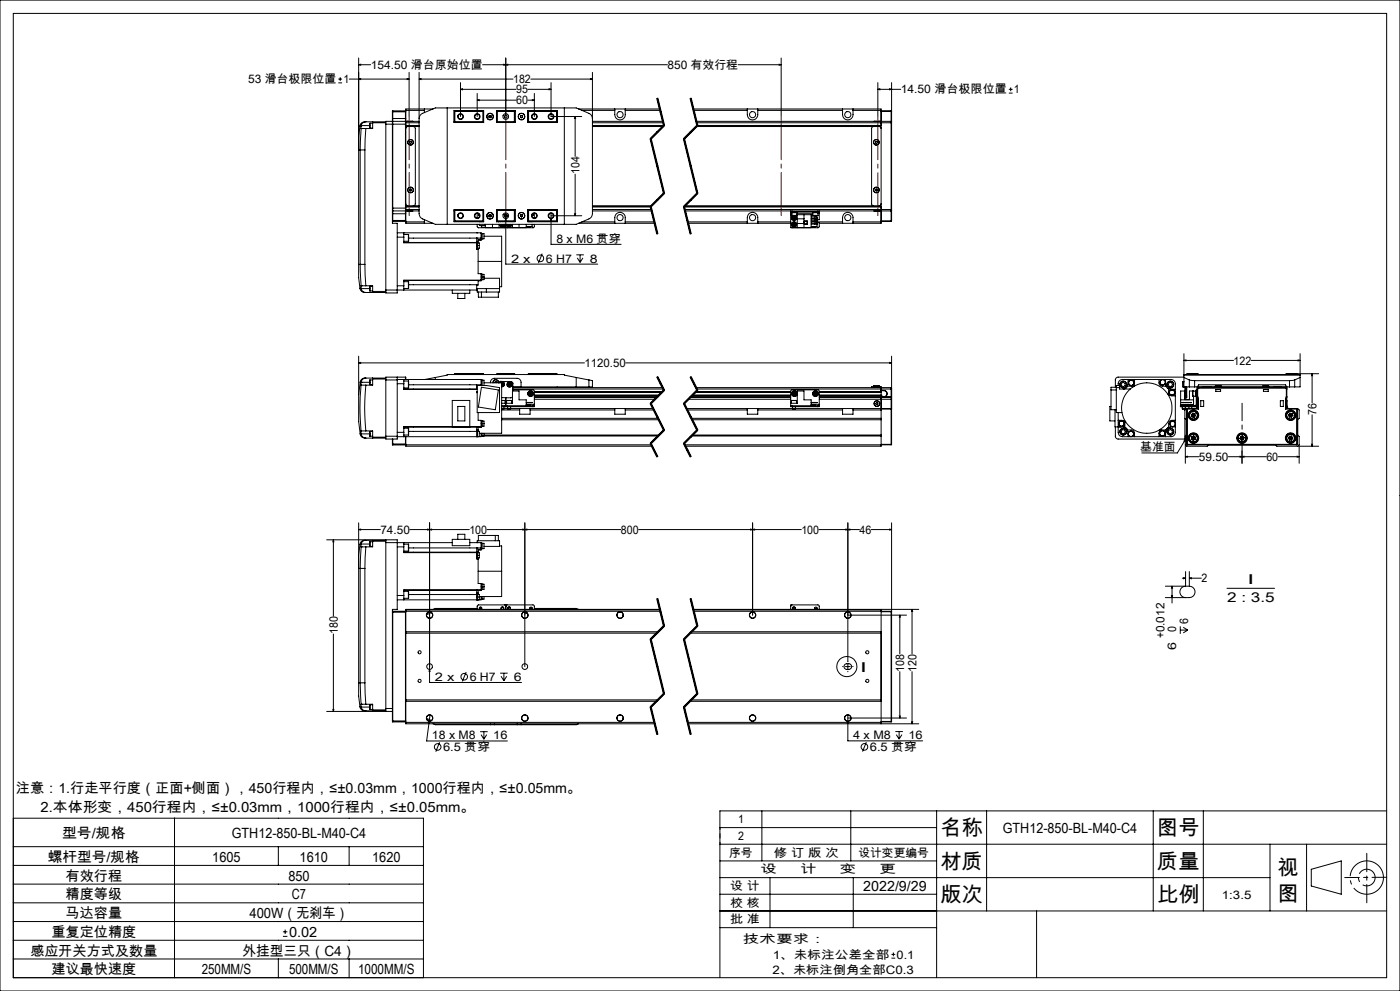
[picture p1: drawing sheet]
<svg xmlns="http://www.w3.org/2000/svg" width="420mm" height="297mm" viewBox="0 0 420 297" stroke-linecap="round" stroke-linejoin="round" font-family="sans-serif">
<defs><g id="words">
<g font-size="6.3">
<text x="282.1" y="250.3">名称</text>
<text x="347.1" y="250.3">图号</text>
<text x="282.1" y="260.3">材质</text>
<text x="347.1" y="260.3">质量</text>
<text x="383.3" y="262.1">视</text>
<text x="383.3" y="269.9">图</text>
<text x="282.1" y="270.3">版次</text>
<text x="347.1" y="270.3">比例</text>
</g>
<g font-size="4.2">
<text x="4.8" y="237.6">注意：1.行走平行度（正面+侧面），450行程内，≤±0.03mm，1000行程内，≤±0.05mm。</text>
<text x="12.2" y="243.3">2.本体形变，450行程内，≤±0.03mm，1000行程内，≤±0.05mm。</text>
<text x="18.6" y="251.3">型号/规格</text>
<text x="69.5" y="251.3">GTH12-850-BL-M40-C4</text>
<text x="300.8" y="249.5">GTH12-850-BL-M40-C4</text>
<text x="14.4" y="258.3">螺杆型号/规格</text>
<text x="19.7" y="263.9">有效行程</text>
<text x="63.7" y="258.3">1605</text>
<text x="86.5" y="263.9">850</text>
<text x="89.9" y="258.3">1610</text>
<text x="111.7" y="258.3">1620</text>
<text x="19.7" y="269.5">精度等级</text>
<text x="87.6" y="269.5">C7</text>
<text x="259" y="267">2022/9/29</text>
<text x="19.7" y="275.2">马达容量</text>
<text x="74.9" y="275.2">400W（无刹车）</text>
<text x="15.5" y="280.8">重复定位精度</text>
<text x="86.7" y="280.8">0.02</text>
<text x="9.1" y="286.4">感应开关方式及数量</text>
<text x="72.7" y="286.4">外挂型三只（C4）</text>
<text x="15.5" y="292">建议最快速度</text>
<text x="60.5" y="292">250MM/S</text>
<text x="86.7" y="292">500MM/S</text>
<text x="107.4" y="292">1000MM/S</text>
</g>
<g font-size="4.1">
<text x="374.2" y="175.1">I</text>
<text x="368.1" y="180.4">2 : 3.5</text>
<text x="258.1" y="201.3">I</text>
</g>
<g font-size="3.5">
<text x="111.2" y="20.6">154.50 滑台原始位置</text>
<text x="200.2" y="20.6">850 有效行程</text>
<text x="74.4" y="24.9">53 滑台极限位置 1</text>
<text x="153.9" y="24.9">182</text>
<text x="154.8" y="28">95</text>
<text x="270.2" y="28">14.50 滑台极限位置 1</text>
<text x="154.8" y="31.3">60</text>
<text x="173.8" y="52.2" transform="rotate(-90 173.8 52.2)">104</text>
<text x="166.9" y="72.7">8 x M6 贯穿</text>
<text x="153.3" y="78.7">2 x</text>
<text x="163.8" y="78.7">6 H7</text>
<text x="177" y="78.7">8</text>
<text x="175.4" y="110">1120.50</text>
<text x="370.1" y="109.3">122</text>
<text x="394.9" y="124.3" transform="rotate(-90 394.9 124.3)">76</text>
<text x="342.1" y="135.2">基准面</text>
<text x="359.7" y="138.1">59.50</text>
<text x="379.9" y="138.1">60</text>
<text x="114.1" y="160">74.50</text>
<text x="140.8" y="160">100</text>
<text x="186.3" y="160">800</text>
<text x="240.4" y="160">100</text>
<text x="257.9" y="160">46</text>
<text x="360.4" y="174.5">2</text>
<text x="101.3" y="190" transform="rotate(-90 101.3 190)">180</text>
<text x="349.4" y="191.3" transform="rotate(-90 349.4 191.3)">+0.012</text>
<text x="352.9" y="189.5" transform="rotate(-90 352.9 189.5)">0</text>
<text x="356.4" y="187.1" transform="rotate(-90 356.4 187.1)">6</text>
<text x="352.9" y="194.8" transform="rotate(-90 352.9 194.8)">6</text>
<text x="271.2" y="201.3" transform="rotate(-90 271.2 201.3)">108</text>
<text x="274.9" y="201.3" transform="rotate(-90 274.9 201.3)">120</text>
<text x="130.5" y="204.1">2 x</text>
<text x="140.9" y="204.1">6 H7</text>
<text x="154.1" y="204.1">6</text>
<text x="129.6" y="221.6">18 x M8</text>
<text x="148" y="221.6">16</text>
<text x="255.9" y="221.6">4 x M8</text>
<text x="272.6" y="221.6">16</text>
<text x="132.9" y="225.1">6.5 贯穿</text>
<text x="261" y="225.1">6.5 贯穿</text>
<text x="221.4" y="246.8">1</text>
<text x="221.4" y="251.8">2</text>
<text x="218.8" y="256.8">序号</text>
<text x="232.2" y="256.8">修 订 版 次</text>
<text x="257.5" y="256.8">设计变更编号</text>
<text x="228.2" y="261.8">设</text>
<text x="240.1" y="261.8">计</text>
<text x="252" y="261.8">变</text>
<text x="263.9" y="261.8">更</text>
<text x="219.1" y="266.7">设 计</text>
<text x="366.6" y="269.3">1:3.5</text>
<text x="219.1" y="271.7">校 核</text>
<text x="219.1" y="276.7">批 准</text>
<text x="222.9" y="282.7">技术要求：</text>
<text x="231.8" y="287.3">1、未标注公差全部 0.1</text>
<text x="231.7" y="291.8">2、未标注倒角全部C0.3</text>
</g>
</g></defs>
<g fill="none" stroke="#000" stroke-width=".3">
<path d="M0 0h420v297h-420zM4 4h412v289h-412zM107.6 19.4l.6-.1v.2zM107.6 19.4h3.6M107.6 17.4v61.8M144.8 19.4h55.4M151.1 19.3l.6 .1-.6 .1zM151.7 17.4v17.5M151.7 19.4l.6-.1v.2zM221.4 19.4h13M233.8 19.3l.6 .1-.6 .1zM234.4 17.4v17.5"/>
<path d="M101.5 24.8h1.1M101.5 23.7h1.1M102.1 23.1v1.2M104.8 23.7h17.9M107.6 23.7l.6-.1v.2zM108 37.7l-.4 3.2v4h.5M108 37.7l.3 .1M108.3 37.8v.7M108.3 38.5l-.2 6.4M108.3 38.5h.1M108.3 38.5h1.4M108.3 37.6h2.6"/>
<path d="M108.3 37.6v.2M109.7 36.5h-.3a1.43 1.43 0 0 0-1.4 1.2M109.7 38.5l-.2 6.4M109.7 36.5a1.42 1.42 0 0 0-1.4 1.1M109.7 36.5h6M111 36.9v1.5M111 36.9h.8M111 38.4h.8M111.8 36.5v.3M111.8 36.8v1.7h-2.1M111.8 36.8h3.9M115.7 37.2v49.7"/>
<path d="M115.7 37.2h6M117.7 36.4h-2v.8M117.7 36.4v30.5h1.5v20.9h-3.5v-.9M117.7 35.5v.9M117.7 35.5h4M117.7 33.5h4M117.8 36.4v26.8M117.8 33.2v3.2M117.8 33.2l-.1 2.3M117.8 36.4h3.8M117.8 33.2h3.8M117.8 36.4h-.1"/>
<path d="M121.6 36.4v26.8M121.6 33.2v3.2M121.6 36.4h.1M121.6 33.2l.1 .1M121.7 36.4h.1M121.7 36.4v.8M121.7 37.2v25.2M121.7 36.4h4M121.7 37.6h4M121.7 33.1h5.6M121.7 36.8h4M122.1 23.6l.6 .1-.6 .1z"/>
<path d="M122.2 36.4h1.7M122.7 21.7v13.2M124 37.9l.4 .2 .2 .4v22.6l-.2 .4-.4 .2M125.7 23.7l.6-.1v.2zM125.7 21.7v42.3l.3 1 .5 .4 4.1 1.8h42.3l4.3-2 .5-1.2v-42.3M125.7 23.7h28.2M125.7 37.9h-3.4l-.4 .2-.2 .4M125.7 35.6l.3-1 .5-.5 4.1-1.8h42.3l4.1 1.8 .4 .5 .3 1M127.3 32.7v1.1M129.9 32.7h-8.2v3.7M134.2 32.3v34.9M136.2 36.4h.1"/>
<path d="M136.2 33.1h8.9v3.6h-8.9zM136.3 33.2v3.5M136.3 33.2h8.8M136.3 33.2l.2 .2M136.5 33.4h8.4M136.5 36.5h8.4M136.5 33.4v3.1M136.5 36.5l-.2 .2h8.8M138.1 26.8l.6-.2v.3zM138.1 26.8h16.7M138.1 24.8v10.1M143.2 30l.6-.1v.3z"/>
<path d="M143.2 28v6.9M143.2 30h11.6M144.9 33.4l.1-.2v3.5l-.1-.2M144.9 33.4v3.1M146.7 35.1l.3 .2M146.7 34.8v.3M147 34.6l.3 .2M147 34.6l-.3 .2M147.3 35.1l-.3 .2M147.3 34.8v.3M148.9 33.1l.1 .1M148.9 33.2h5.6"/>
<path d="M148.9 33.1h5.6v3.6h-5.6zM148.9 36.7h5.6M149 33.2v3.5l.2-.2M149 33.2l.2 .2M149.2 33.4h5.1M149.2 36.5h5.1M149.2 33.4v3.1M154.3 33.4l.1-.2v3.5l-.1-.2M154.3 33.4v3.1M156.2 35.1l.3 .2M156.2 34.8v.3M156.5 34.6l.2 .2"/>
<path d="M156.5 34.6l-.3 .2M156.7 34.8v.3M156.7 35.1l-.2 .2M158.4 26.8h6.9M158.4 30h1.9M158.4 33.2h8.7M158.4 33.1h8.9v3.6h-8.9zM158.6 33.4l-.2-.2v3.5l.2-.2M158.6 33.4h8.4M158.6 36.5h8.4M158.6 33.4v3.1M159 33.1v.1"/>
<path d="M159.2 23.7h18.5M159.7 29.9l.6 .1-.6 .2zM160.3 28v6.9M164.7 26.6l.6 .2-.6 .1zM165.3 24.8v10.1h9.2M167 33.4v3.1M167 36.5l.1 .2h-8.7M167.1 33.2v3.5M167.1 36.4h.2M167.1 33.2l-.1 .2M169.3 32.3v34.9M172.5 34.9l.2 .6h-.3z"/>
<path d="M172.5 34.9v12M173.6 32.7h24.3M174.6 33.1h9.8M177.1 23.6l.6 .1-.6 .1zM177.7 37.9h21.2M177.7 36.4h21.2M177.7 37.6h21.5M177.7 36.8h21.3M184.4 32.7a3.2 3.2 0 0 0 .5 2.8 1.58 1.58 0 0 0 1.7 .3 1.58 1.58 0 0 0 1-1.4v-1.7M187.6 33.1h10.4M197 29.5l2 8.2M197.2 29.5l2 8.1"/>
<path d="M197.4 29.4l2 8.2M199.1 37.5l-4 4M199.2 37.6l-4 4 4 16.3-4 4M199.3 37.7l-4 4M207 29.5l2 8.2M207.2 29.5l2 8.1M207.4 29.4l2 8.2M208 32.7h56.3v34.2h-18.5M208.1 33.1h16.1M208.9 37.9h54.9l.4 .2 .1 .4M208.9 36.4h58.4M209 36.8h58.3"/>
<path d="M209.1 37.5l-4 4M209.2 37.6h55.1M209.2 37.6l-4 4 4 16.3-4 4M209.3 37.7l-4 4M224.2 32.7a3.2 3.2 0 0 0 .4 2.8 1.58 1.58 0 0 0 1.8 .3 1.58 1.58 0 0 0 .9-1.4v-1.7M227.3 33.1h25.5M252.8 32.7a3.2 3.2 0 0 0 .4 2.8 1.58 1.58 0 0 0 1.7 .3 1.58 1.58 0 0 0 1-1.4v-1.7M255.9 33.1h8.4M262 37.9l-.5 .5v22.8l.5 .5M262.2 36.4h1.7M263.3 26.8l.6-.2v.3zM263.3 26.8h6.9"/>
<path d="M263.3 24.8v10.1M264.3 33.2h3M264.3 33.4h3M266.9 26.6l.6 .2-.6 .1zM267.3 36.8h.2M267.3 36.4v.4M267.3 36.4l.2 .1M267.3 33.2v.2M267.3 33.4v3M267.3 36.8v26M267.5 24.8v11.7M267.5 36.5v.3"/>
<path d="M267.5 36.8v26M302.6 27.9h1.2M302.6 26.8h1.2M303.2 26.2v1.1M108.1 44.9h1.4M108.1 44.9v34.3M109.5 44.9v34.3M122.8 56.8l.3-.2 .3 .1 .1 .3-.3 .3-.3-.2zM123 42.4h.3l.2 .3-.2 .2h-.3l-.2-.3zM172.5 52.2v12.5M195 41.7l4 16.3M195.4 41.6l4 16.3"/>
<path d="M199.1 57.8l-4 4M199.3 58.1l-4 4M205 41.7l4 16.3M205.4 41.6l4 16.3M209.1 57.8l-4 4M209.3 58.1l-4 4M262.6 56.8l.3-.2 .3 .1v.3l-.2 .3-.4-.2zM262.8 42.3l.3 .1 .1 .3-.2 .3-.3-.1zM107.6 79.2v4l.4 3.2M107.6 79.2h.5M108.1 79.2h1.4M108.1 79.2l.2 6.5"/>
<path d="M109.5 79.2l.2 6.5M117.7 62.4h4M117.7 63.1l.1 .1M117.7 64.1h4M117.7 66h4M117.7 66.3l.1 .1M117.8 63.2v3.2M117.8 63.2h3.8M117.8 66.4h3.8M119.2 69.8h25.1v1.6M119.2 71.1h1.9M121.1 71.1v1.7h22.1v1.6"/>
<path d="M121.1 69.8v1.3M121.1 72.3h1.4M121.1 70.3h1.4M121.1 72.7h21.9M121.6 63.2v3.2M121.7 61.1l.2 .4 .4 .2h3.4M121.7 63.1v.1M121.7 62.4v.7M121.7 63.2v3.7h8.2M121.7 63.2h4M121.7 61.9h4M121.7 66.5h5.6"/>
<path d="M121.7 62.8h4M121.7 63.1l-.1 .1M121.7 66.3l-.1 .1M122.2 63.2h.1M122.2 63.2h1.6M122.5 70.3v2M122.6 71.4h21.7M123.8 63.2h.1M127.3 65.8v1.1M136.2 63.2h.1M136.2 62.9h8.9v3.6h-8.9zM136.3 62.9v3.5"/>
<path d="M136.3 66.4h8.8M136.5 66.2h8.4M136.5 63.1v3.1M136.5 63.1h8.4M136.5 66.2l-.2 .2M143 72.7v.9M143 73.6v1.1h.4M143 71.4h.1M143 71.4v1.3M143 69.8h.1M143 73.6h.8M143 72.6h.4"/>
<path d="M143.2 67.2v.7l.2 .4h16.7l.2-.4v-.7M143.2 63.9v1.5M143.2 72.8h.6v.8M143.4 74.4v.3M143.4 72.6v.2M143.4 74.7v7.3h.9v2M143.4 78.3h7.1M143.5 64.6h.1M143.5 64.6h.4zM143.5 64v.6M143.8 73.6v.8h-.8M143.8 67.2v.2"/>
<path d="M143.8 67.2v.4h1.8M143.8 64.7v.2M143.8 66.4v.1M143.8 64.7h.1M144 67.6h.4M144.3 71.4v.4M144.3 71.8h-.9v.8M144.3 70h.3v1.6h-.3M144.3 71.8v.2h-.9M144.5 70v1.6M144.5 67.6v.5h1.1M144.5 66.4h.1"/>
<path d="M144.6 70h.6v1.6h-.6M144.9 63.1l.1-.2v3.5l-.1-.2M144.9 63.1v3.1M145.1 62.9h-8.8l.2 .2M145.2 70.8h5.3v7.5M145.6 67.2v1M146.7 64.8l.3 .2M146.7 64.5v.3M147 64.3l.3 .2M147 64.3l-.3 .2M147.3 64.8l-.3 .2M147.3 64.5v.3"/>
<path d="M147.7 67.2v1M148.9 62.9h5.6v3.6h-5.6zM148.9 66.4h5.6M148.9 62.9h5.6M149 66.4l-.1 .1M149.2 63.1l-.2-.2v3.5M149.2 66.2h5.1M149.2 63.1v3.1M149.2 63.1h5.1M149.2 66.2l-.2 .2M149.5 66.4v.1M149.6 66.4v.1"/>
<path d="M149.7 67.2v1M149.8 67.5h.1M149.8 67.2v.3M149.9 67.5h1.4M150.2 66.4v.1M150.4 67.5l.2 .2M150.5 78.3v7.6h-.6M150.6 67.5v.2M150.9 67.5l.1 .1M151 67.6l-.4 .1M151.1 67.5l-.1 .1M151.3 64.6h.1"/>
<path d="M151.3 67.5h.1M151.3 64.8l.1 .1M151.4 64.6h-.1M151.4 64.4v.2M151.4 67.2v.3M151.4 64.3h.6M151.5 68.2l-.2 .1M151.5 67.2a.78 .78 0 0 1-.6 .8 .78 .78 0 0 1-.9-.5M151.7 65.5l.2 .6h-.3zM151.7 63.8v15.4h27.6M151.9 68.2l.3 .1M152 67.2a.76 .76 0 0 0 .6 .8 .76 .76 0 0 0 .9-.5 .76 .76 0 0 1-.9 .5 .76 .76 0 0 1-.6-.8z"/>
<path d="M152.1 64.6h.1M152.1 67.5h.1M152.1 67.5h1.5M152.1 64.4v.2M152.1 67.2v.3M152.2 64.8l-.2 .1M152.4 67.5h.1M152.4 67.5l.4 .2M152.8 67.5v.2M153 67.5l-.2 .2M153.3 66.4v.1M153.6 67.5h.1"/>
<path d="M153.6 67.2v.3M153.7 67.2v1M153.9 66.4v.1M154.3 63.1l.1-.2v3.5l-.1-.2M154.3 63.1v3.1M155.7 67.2v1M156.2 64.8l.3 .2M156.2 64.5v.3M156.5 64.3l.2 .2M156.5 64.3l-.3 .2M156.7 64.5v.3M156.7 64.8l-.2 .2"/>
<path d="M157.9 67.2v1M158.4 62.9h8.9v3.6l-8.9-.1zM158.4 66.4h8.7M158.4 62.9h8.7l-.1 .2M158.6 63.1l-.2-.2v3.5l.2-.2M158.6 66.2h8.4M158.6 63.1v3.1M158.6 63.1h8.4M159 66.4h.1M159 67.9v.2h-1.1M159.6 64.6h.3zM159.6 66.4v.1"/>
<path d="M159.6 67.2v.7h-1.7M159.7 67.2l-.1 .2M159.9 64v.6M160.3 63.9v1.5M162.7 76l-1.2 2.8M165.3 65.5l.2 .6h-.3zM165.3 63.8v9.4h21M165.3 64.7h9.2M167 63.1v3.1M167 66.2l.1 .2M167.1 62.9v3.5M167.1 63.2h.2"/>
<path d="M172.4 64.1h.3l-.2 .6zM172.9 76.4h2.3M173.2 77.3l.8 1.3M173.6 66.9h22.8M174 76.4v2.2M174.6 66.5h9.8M174.9 77.3l-.9 1.3M177.7 61.7h17.8M177.7 63.2h17.8M177.7 61.9h17.5M177.7 62.8h17.7M184.4 66.9a3.2 3.2 0 0 1 .5-2.8 1.58 1.58 0 0 1 1.7-.3 1.58 1.58 0 0 1 1 1.4v1.7"/>
<path d="M187.6 66.5h8.7M195 62l2 8.1M195.2 61.9l2 8.2M195.4 61.9l2 8.1M205 62l2 8.1M205.2 62h59.1M205.2 61.9l2 8.2M205.4 61.9l2 8.1M205.4 62.8h61.9M205.5 63.2h61.8M206.3 66.5h17.9M206.4 66.9h30.8"/>
<path d="M224.2 66.9a3.2 3.2 0 0 1 .4-2.8 1.58 1.58 0 0 1 1.8-.3 1.58 1.58 0 0 1 .9 1.4v1.7M227.3 66.5h9.9M237.2 63.5h.4M237.2 63.5v.4M237.2 63.9v4.3l8.3 .1 .3-.5v-1.1h-.7M237.2 63.2v.3M237.2 64.3h.4M237.2 63.9h.4M237.4 68.2l.2 .1M237.5 63.5l.1 1.1M237.6 64.6h.9M237.6 63.2v.3"/>
<path d="M237.6 63.5h7.8M237.8 65.4l.4 .3M237.8 67.1l.1 .5M237.8 67.1l.8 .3M237.8 64.6a.76 .76 0 0 0-.3 1 .76 .76 0 0 0 1 .4 .76 .76 0 0 0 .4-1M237.8 65v.4M237.8 65l.4 .3M237.9 67.6l.4 .1M237.9 64.6a.74 .74 0 0 0-.4 1 .74 .74 0 0 0 1 .4 .74 .74 0 0 0 .4-1M238.1 66.8l.4 .2M238.1 66.8l-.3 .3M238.1 66.8l.2 .9"/>
<path d="M238.2 65.3l.3 .2M238.2 65.3v.4M238.2 65.3l-.4 .1M238.2 64.8l.4 .3M238.2 64.8l-.4 .2M238.2 64.8v.5M238.5 64.6l.4 .4M238.5 64.6h.6M238.5 67l.1 .4M238.5 67l-.6 .6M238.5 65.5l-.3 .2M238.6 65.1l-.1 .4"/>
<path d="M238.6 65.1l-.4 .2M238.6 67.4l-.3 .3M239.1 64.6h.1M239.1 64.3h4.2v3.9M239.1 63.7v.9M239.1 63.9h4.7M239.2 63.5v.2h-1.7M239.2 64.3v3.9M239.2 65.6h2M239.2 67h2M241.2 64.3v3.9M241.3 66.2h.9v1h-.9z"/>
<path d="M241.3 67.1h.8M241.3 66.3h.8M243.3 65h1.8v.4M243.3 65.7h1.8v.4h-1.8M243.3 66.4h1.8v.4h-1.8M243.3 67.2h1.8M243.3 65.4h1.8M243.3 64.4h.5M243.8 63.5v.2h1.6M243.8 64.6h.8M243.8 63.7v.9M244.4 66.8v.4a.35 .35 0 0 1 .4-.3 .35 .35 0 0 1 .3 .3"/>
<path d="M244.4 64.6v.4M244.4 66.1v.3M244.4 67.9v.2h-1.1M244.6 65h.4M244.6 64.6h.8M244.7 66.9h.2M245.1 65.4l-.3 .2-.4-.2v.3M245.1 65.2v.2M245.1 67.2v.2M245.1 67.2v.7h-1.8M245.1 66.5h7.7M245.4 63.5h.4"/>
<path d="M245.4 63.2v.3M245.4 64.6h-.8M245.4 63.7v.9M245.4 63.9h.4M245.5 63.5l-.1 .2M245.8 63.5v.4M245.8 63.2v.3M245.8 63.9v2h-.7M252.8 66.9a3.2 3.2 0 0 1 .4-2.8 1.58 1.58 0 0 1 1.7-.3 1.58 1.58 0 0 1 1 1.4v1.7M255.9 66.5h8.4M262.2 63.2h1.7M264.3 61.1l-.1 .4-.4 .2h-58.3"/>
<path d="M264.3 66.2h3M264.3 66.4h3M267.3 62.8h.2M267.3 62.8v.4M267.3 66.2h.2M267.3 66.2v.2M267.3 63.2v3M267.5 62.8v.3M267.5 63.1l-.2 .1M267.5 66.2l-.2 .2M267.5 63.1v3.1M108 86.4a1.55 1.55 0 0 0 1.7 1.3"/>
<path d="M108.3 86.4h-.3M108.3 86.4v.1M108.3 85.7h1.4M108.3 85.7h.1M108.3 85.7v.7M108.3 86.5a1.41 1.41 0 0 0 1.4 1.2M108.3 86.5h2.6M109.7 85.7h2.1v1.6M109.7 87.7h6M111 85.8v1.4M111 85.8h.8M111 87.2h.8"/>
<path d="M111.8 87.3v.4M111.8 87.3h3.9M119.2 85.7h1.9M121.1 85.7v1.2M121.1 86.5h1.4M121.1 84.4h1.4M121.1 84.1h23.2M122.5 84.4v2.1M122.6 85.3l20.4 .1M135.7 86.9v1h5.2v-1M137.3 87.9v1.6h2.2v-1.6M143 86.9v.1"/>
<path d="M143 85.4v1.5M143 86.5h6.9M143.5 87.5v1.6h6v-1.6M144.3 84v.1M144.3 82.2h.3v1.7M144.3 84.1l-.9 .1v1.2h-.4M144.3 84h-23.2v1.7M144.3 83h.9M144.4 87.5v1.6M144.5 82.2v1.7M144.6 82.2h.6v.8M145.2 83v.8l-.9 .1"/>
<path d="M145.2 83.4h4.7v4.1h-6.7v-.6h-27.5M145.9 86.5v1M107.6 108.8l.6-.2v.3zM107.6 106.7v11.6M107.6 108.8h67.7M107.6 118.3v8l.5 3.7M108.1 114.5h.1M108.1 114.5l.2 .1M108.1 114.5l-.5 3.8M108.3 115.4a74.7 74.7 0 0 0 0 13.8M108.3 115.4h1.4M108.3 114.6v.8"/>
<path d="M108.3 114.6h.1M108.3 114.6h2.6M109.7 113.3h-.2a1.35 1.35 0 0 0-1.4 1.2M109.7 115.4a66.9 66.9 0 0 0 0 13.7M109.7 113.3h-.1a1.41 1.41 0 0 0-1.3 1.3M109.7 113.3h6M110.9 114.6l.1 .7M111 113.9l-.1 .7M111 113.9v1.4M111 113.9h.8M111 115.3h.8M111.8 113.3v.3"/>
<path d="M111.8 113.6v1.8h-2.1M111.8 113.6h3.9M115.7 113.9h3.5M115.7 113.9v16.8M119.2 113v.9M119.2 113.7h25.1v1.6M119.2 113.9v16.8M119.2 115h1.9M121.1 113.7v1.3M121.1 115v1.7h21.9v-1.2h2.9l4 .7v7.4h-6.7v-8.1M121.1 116.6h21.9M121.1 116.3h1.4"/>
<path d="M121.1 114.2h1.4M121.6 113h-5.9v.9M121.6 113v.7M121.6 113l.1 .7M122.5 114.2v2.1M122.6 115.3h21.7M130.6 113.1v.6M130.6 113.1l3.6-.7v-.1h35.1v.1l3.6 .7M130.6 113.1l-3.1 .6M136.3 112.1h8.7M136.3 112.1v.2M143 113.7h.1"/>
<path d="M143.2 117.4v.3M143.2 113.7h.1M144.3 115.3v.2M144.3 113.9h.3v1.6M144.4 116.1l5.1 .8-.9 5.9-5.1-.8zM144.5 113.9v1.6M144.6 113.9h.6v1.6M145 112.1v.2M145.2 114.7h5.3M147.1 114.7a1.23 1.23 0 0 1 1.2-1.3h6.9a1.21 1.21 0 0 1 1.1 1.1v1.5h20.4M147.9 114.7a.85 .85 0 0 1 .8-.9 .85 .85 0 0 1 .9 .9M148 114.7a.78 .78 0 0 1 .7-.9 .78 .78 0 0 1 .8 .9"/>
<path d="M148.5 114.7a.28 .28 0 0 1 .2-.4 .28 .28 0 0 1 .3 .4M149 112.1h5.4M149 112.1v.2M149.6 114.7l.5-.4 3.5 .1 .3 .5-.1 2.3M149.9 114.7a.78 .78 0 0 1 1.4 .1 .78 .78 0 0 1-.8 1.1M150 114.7a.74 .74 0 0 1 1.2 .1 .74 .74 0 0 1-.7 1.1M150.5 114.7v15.2h-6.7M150.5 115.5l.2 .1M150.5 114.8l.4 .1M150.5 115.1h.1M150.5 114.8l.1 .3M150.6 115.1l.1 .5"/>
<path d="M150.6 115.1l.4 .2M150.9 114.9l.1 .4M150.9 114.9l-.4 .3M151 115.3l-.3 .3M151.7 119.2v2.7M152.5 115.1l.1 .4M152.5 115.1l.4 .1M152.6 115.5l.4 .1M152.8 114.8l-.3 .3M152.8 114.8l.4 .1M152.8 114.8l.1 .4M152.9 115.2l.1 .4"/>
<path d="M152.9 115.2l.4 .1M152.9 115.2l-.3 .3M153.2 114.9l.1 .4M153.2 114.9l-.3 .3M153.3 115.3l-.3 .3M153.7 118.8l-.4 .4h-2.8M153.8 116.8l6.3 .1 .2 .3v4M153.8 116.2h45M153.8 115.9h2.5M153.8 116.6h45.2M154.4 112.1v.2M158.4 112.1h8.7"/>
<path d="M158.4 112.1v.2M158.8 117.8v.4M158.8 117.8l.4 .2M158.8 118.2l.4 .2M159.1 117.5l.4 .3M159.1 117.5l-.3 .3M159.1 117.5l.1 .5M159.2 118l-.4 .2M159.2 118l.4 .2M159.2 118v.4M159.5 117.8l.1 .4M159.5 117.8l-.3 .2"/>
<path d="M159.6 118.2l-.4 .2M160.3 118.4h37.4M160.3 117.5h38.3M160.3 118.9h36.9M160.3 119.1h36.8M160.3 119.7h36.2M167.1 112.1v.2M167.1 116v.2M172.9 113.1v2.9M172.9 113.1l3.8 .8M176.7 113.9l1 .2v1.9h-1M176.7 113.9v2.1"/>
<path d="M187.7 108.8h79.8M197 113l2 4M197.2 113l2 3.9-4 4 4 8-4 4 2 4M197.4 112.9l1 2M197.7 118.5h-37.4M198.4 114.9l1 2zM198.7 117.4l-38.4 .1M199.1 116.8l-4 4M199.3 117.1l-4 4M206.5 119.7h30.7M207 113l2 4M207.1 119.1h30.1"/>
<path d="M207.2 113l2 3.9-4 4 4 8-4 4 2 4M207.2 118.9h30M207.4 112.9l2 4M207.6 118.5h29.6M207.7 118.4h29.5M208.6 117.5h28.6M208.7 117.5h28.5M208.8 116.2h58.5M209 116.6h58.3M209.1 116.8l-4 4M209.3 117.1l-4 4M237.9 118.1l.3 .3"/>
<path d="M238 117.7l-.1 .4M238 117.7l.3 .3M238.3 118l-.4 .1M238.3 118l-.1 .4M238.3 118l.4 .3M238.4 117.6l.4 .3M238.4 117.6l-.4 .1M238.4 117.6l-.1 .4M238.7 118.3l-.5 .1M238.8 117.9l-.1 .4M238.8 117.9l-.5 .1M244.2 117.8l.1 .4"/>
<path d="M244.2 117.8l.4 .2M244.3 118.2l.4 .2M244.6 117.5l.4 .3M244.6 117.5l-.4 .3M244.6 117.5v.5M244.6 118l-.3 .2M244.6 118l.1 .4M244.6 118l.4 .2M245 117.8v.4M245 117.8l-.4 .2M245 118.2l-.3 .2M245.8 118.5h18.5"/>
<path d="M245.8 117.4h18.5M245.8 118.4h18.5M245.8 117.5h18.5M245.8 118.9l19.4 .1M245.8 119.1h21.5M245.8 119.7h21.5M262 115.7h1.8M262 115.8l.1 .1M262 115.9h-.5v.3M262 115.8h1.8M262 115.7v.5M262 115.9h1.8"/>
<path d="M263.8 115.8l-.1 .1M263.8 115.9h.5v3M263.8 115.7v.5M264.3 118.5h.1M264.3 118.9v.1M264.3 117.4v.1M264.3 119v14.7h-58.7M264.3 119h.1M264.3 117h.9M264.3 117.1h.9M264.3 118.9h.9M265.2 117a.97 .97 0 0 1 1 .9 .97 .97 0 0 1-.8 1"/>
<path d="M265.2 117.1a.9 .9 0 0 1 .9 .9 .9 .9 0 0 1-.9 .9M265.2 117v.1M265.2 118.9v.1M265.4 118.9h1.9M265.4 118.9l-.2 .1M266.9 108.6l.6 .2-.6 .1zM267.3 116.2v.4M267.3 118.9l.2 .1M267.3 118.9v.2M267.3 119.1v.6M267.3 116.6v2.3M267.3 119.7v2.7"/>
<path d="M267.5 119l-.2 .1M267.5 119l-.2 .7M267.5 106.7v26.5M333.3 116.9h1.6M334.9 116.2h1M334.9 116.1h-1.6v6.7h1.6M336.4 114.9l.6-.3 .5 .3v.7l-.5 .3-.6-.3zM338.2 115.7a1.27 1.27 0 0 1-1.2 .9M338.2 115.7h1.5l.2 .3M338.5 113.7l-.3 2M339 116.6h-3.1v-1.1h-1v8.1h1.7M339 116.6h.1"/>
<path d="M339.4 113.9a.85 .85 0 0 1 .8 .8 .85 .85 0 0 1-.8 .9M339.4 113.9a.85 .85 0 0 0-.9 .8 .85 .85 0 0 0 .9 .9M339.4 113.9a.86 .86 0 0 1 .8 .8 .86 .86 0 0 1-.8 .9M340.4 113.7v1.2l-.3 .6 .2 .2M347.7 113.7v1a1.02 1.02 0 0 0 1 1h1.1l.8 .8M348.7 113.7h-11.9a1.42 1.42 0 0 0-1.3 1.8M348.9 113.7h2.4a1.33 1.33 0 0 1 1.3 1.3v11.9M349.6 113.7l.2 2.1M350.4 116.4l.3 .1M350.6 116.5l2 .2M350.6 118.5l.3-.1 .5 .2h1.2M350.6 116.5v1.5l-.2 .1"/>
<path d="M350.8 117.6a.85 .85 0 0 0 .8 .9 .85 .85 0 0 0 .9-.9M350.8 117.6a.85 .85 0 0 1 .8-.8 .85 .85 0 0 1 .9 .8M350.8 114.6h.6l.4 .6-.4 .6h-.6l-.4-.6zM350.8 117.6a.79 .79 0 0 1 .8-.7 .79 .79 0 0 1 .8 .7M350.8 117.6a.79 .79 0 0 0 .8 .8 .79 .79 0 0 0 .8-.8M354.2 119.8h3.9M354.9 114.5h.1M354.9 114.5v1.5M354.9 114.4v.1M354.9 114.4h.1M354.9 116h.8M354.9 114.5h.3"/>
<path d="M354.9 114.4h.3M355.2 108l.6-.1v.3zM355.2 106v10h1.6M355.2 108h14.9M355.2 113h-19.7a.84 .84 0 0 0-.9 .9v2.2M355.2 112.3h34.8M355.2 112.4h34.8M355.2 113.1l1.6 .8M355.4 117.2h-1.2v4.4M355.5 116l-.1 3.8h1.4v-2.6h1.9M355.7 118.7v.5h.3v-.5M355.7 118.7h.3"/>
<path d="M355.7 116v2.7M356 112.1h3.5M356 112.1v.2M356 116v2.7M356.8 113.9l1.6 .2M356.8 116h1.6M356.8 113.9v2.1M357.8 117.2h.1M357.8 118.7h.1M357.8 117.2v1.5M357.8 118.7h.9M358.1 117.2h.1"/>
<path d="M358.1 118.7v2.9M358.4 116h.8M358.4 114.1h28.5M358.4 114.1v1.9M358.9 117.1h-.2v1.7h.2M358.9 117.3h.3M358.9 117.3v3.9M359.2 116.8h-.3v.5M359.2 116l.4-.7h26l.4 .7M359.2 116v4.1M359.2 119.1l.2 .6M359.3 116.3l-.1-.4h26.8l-.1 .4"/>
<path d="M359.3 119.2v.9M359.3 118.9v.1M359.3 118.9l-.1 .2M359.3 116.6v2.3M359.3 119l.2 .7M359.3 119l-.1 .1M359.4 119.7h.1M359.4 119.7v2.7M359.5 112.1v.2M359.5 119.7v2.9M359.6 116.3l-.3 .3M359.6 116.2v.1"/>
<path d="M359.6 116.2l-.4 .1 .1 .3M359.6 116.2h26M359.6 116.3h26M360.8 116.2v-.3h.5v.3M363 115.9h.1M364.6 115.7h1.7M364.6 115.8v.1M364.6 115.8h1.7M364.6 115.7v.1M364.7 116.7h1.5v.6h-1.5zM366.3 115.9h.1M366.3 115.7v.1"/>
<path d="M375.4 108h14.6M378.9 115.7h1.7M378.9 115.8h.1M378.9 115.8h1.7M378.9 115.7v.1M379 116.7h1.5v.6h-1.5zM380.6 115.8v.1M380.6 115.7v.1M382.2 115.9h.1M383.9 116.2v-.3h.6v.3M385.6 116.2l.4 .1-.1 .3M385.6 116.3l.3 .3"/>
<path d="M385.6 116.2v.1M385.7 119.7h.1M385.7 119.7v2.9M385.8 112.1h3.4M385.8 112.1v.2M385.8 119.7v2.7M385.9 119l.1 .1M385.9 119l-.2 .7M385.9 118.9l.1 .2M385.9 118.9v.1M385.9 116.6v2.3M385.9 119.2v.9"/>
<path d="M386 119.1l-.2 .6M386 116h.9M386 116v4.1M386.9 116h1.5M386.9 114.1v1.9M388.4 113.9l-1.5 .2M388.4 113.9v2.1M389 112l.2 .1M389.2 112.1v.2M389.4 107.9l.6 .1-.6 .2zM390 106v10h-1.6M390 113.1l-1.6 .8"/>
<path d="M393.6 112l.2 .6h-.3zM393.6 112v8.8M395.6 112l-9.8 .1M108.1 130a1.52 1.52 0 0 0 1.6 1.3M108.1 130h.1M108.3 129.2v.8M108.3 130a1.39 1.39 0 0 0 1.4 1.3M108.3 130h-.2M108.3 130h.1M108.3 130h2.6M109.7 129.1l-1.4 .1M109.7 131.3h6"/>
<path d="M109.7 129.1h2.1v1.9M110.9 130l.1 .7M111 129.3l-.1 .7M111 129.3v1.4M111 129.3h.8M111 130.7h.8M111.8 131v.3M111.8 131h3.9M115.7 130.7v.9h3.5v-.9M115.7 130.7h3.5M117.7 133h4M117.7 131.6l.1 1.7"/>
<path d="M117.8 131.6v1.7M117.8 133.3h3.8M119.2 129.6h1.9M121.1 129.6v1.3M121.1 130.4h1.4M121.1 128.3h1.4M121.1 128h23.2M121.6 130.9v2.4M121.7 130.9v2.8h73.9M122.5 128.3v2.1M122.6 129.3h20.4M135.7 127.9v-7.9h5.2v7.9"/>
<path d="M135.7 127.9h-14.6v1.7M137.3 121.8h2.2v4.3h-2.2zM140.9 127.9h3.4M143 128h.1M143 128v1.3M143 129.3v1.6M143 129.2h.2v1.7M143 130.9h.1M143 128.9h.4M143.2 129.3h.6v1.5h-.6M143.4 128.9v.4M143.4 123.6v2.4h.9v1.9"/>
<path d="M143.4 130.8v.1M144.3 127.9v.1M144.3 126.1l.9 .1v.8M144.3 128l-.9 .1v.8M144.3 129.9v1h-25.1M144.3 127h.9M144.5 126.1v1.7M144.5 129.9v.8M144.6 126.1v1.7h-.3M144.6 129.9v.8h-.3M144.6 130.7h52.8M145.2 127v.7h-.6"/>
<path d="M145.2 129.9v.8M145.2 130.4h52.5M150.5 122.6h.7zM150.5 120h1M150.5 122.9h5.4M150.5 125.4h46.9M150.5 125.8h47.1M150.5 120.9h3.2v-3.7h2v2.6h2.2v1.8M150.5 121.6h.8M150.5 121.9h.8M151.2 121.9v.7M151.2 122.4h1.1"/>
<path d="M151.3 121.6h.9M151.3 121.9h.4M151.3 121.6v.3M151.5 120v.9M151.7 121.9h.5M152 120h1.5M152 120v.9M152.2 121.6h7.7M152.2 121.9h7.7M152.2 121.6v.3M152.3 122.6h.1M152.3 121.9v.7"/>
<path d="M152.4 122.6h.8M153.2 122.6h-.8M153.2 122.4h2.7M153.2 121.9v.7M153.5 120v.9M155.9 122.4h3.1M155.9 122.4v1.7h3.1v-1.7M157.9 121.2h1.1v.3h-1.1M157.9 120.6h1.7l-1.7 .1M157.9 121.2h2.4M159 122.4h25.4M159 122.9h25.4"/>
<path d="M159.9 121.6h.4M159.9 121.6v.3M160.3 121.6v.3h-.4M160.3 121.2v.4M184.4 122.4h3.2M184.4 122.4v1.7h3.2v-1.7M187.6 122.4h8.3M187.6 122.9h8.5M195 121l4 8M195 133l2 4M195.4 120.9l4 7.9M195.4 132.8l2 4"/>
<path d="M195.4 133.3h-73.8M199.1 128.8l-4 4M199.3 129l-4 4M205 121l4 8M205 133l2 4M205.4 133.3h61.9M205.4 120.9l4 7.9M205.4 132.8l2 4M205.9 122.4h18.3M206.1 122.9h18.1M207.4 125.4h56.9M207.4 130.7h56.9"/>
<path d="M207.6 125.8h56.7M207.7 130.4h56.6M209.1 128.8l-4 4M209.3 129l-4 4M224.2 122.4h3.1M224.2 122.4v1.7h3.1v-1.7M227.3 122.4h10.5M227.3 122.9h25.5M237.2 121.6h.4M237.2 120.9h2v-3.7h2v2.6h2.1v1.8M237.4 120h1.6M237.4 120v.9"/>
<path d="M237.6 121.6h7.8M237.6 121.6v.3M237.6 121.9h7.8M237.8 122.6h.8M237.8 121.9v.7M238.6 121.9v.7M238.6 122.4h14.2M239 120v.9M243.3 121.2h1.1v.3h-1.1M243.3 120.6h1.8l-1.8 .1M243.3 121.2h2.5M245.4 121.6h.4"/>
<path d="M245.4 121.6v.3M245.8 121.6v.3h-.4M245.8 121.2v-3.9l-.2-.4-8.1-.1-.3 .4v4.7h.4M245.8 121.2v.4M252.8 122.4h3.1M252.8 122.4v1.7h3.1v-1.7M255.9 122.4h11.4M255.9 122.9h8.4M263 120.6l.3 .1 .1 .3-.2 .3-.4-.1zM264.3 133.2h3M264.3 122.6h3M267.3 133.2v.1"/>
<path d="M267.3 133.2h.2M267.3 122.4v.2M267.3 122.6v10.6M267.5 133.2l-.2 .1M333.3 121.8h-.3v4.3h1.5M334.5 122.8v5.1h1.9M334.6 127.9v2.8a.84 .84 0 0 0 .9 .9h20.1M335.5 126h1.2l.5 .3 .3-.2M335.5 127.9l1.5 .1M335.5 123.6v6a1.33 1.33 0 0 0 1.3 1.3h2.4M336.6 128.8h.7l.3 .6-.3 .5h-.7l-.3-.5zM337 128l.5 .1"/>
<path d="M337 128a2.15 2.15 0 0 1 1.4 2.7l.1 .2M337.5 128.1l.7 .8h1.2a.96 .96 0 0 1 1 1v1M337.7 126.4l-.2 .2v1.5M347.8 128.9l.2 .2-.3 .6v1.2M348.2 128.6l.1 .3h1.5M349.7 129.3l-.1 1.6M349.8 128.9l-.1 .4M350.5 129l.6-.3 .6 .3v.7l-.6 .3-.6-.3zM352.6 126h-1a1.02 1.02 0 0 0-1 1v1.1l-.8 .8M352.6 127.9l-1.2 .1a1.39 1.39 0 0 0-1.7 1.3M352.6 127.2v2.4a1.33 1.33 0 0 1-1.3 1.3h-11.9M354.3 121.2h3.7v.3h-3.7"/>
<path d="M354.5 121.6h-.4v.3h.4M354.5 121.6h4M354.5 120.6l.7 .1zM354.5 121.9h1.2M354.5 121.6v.3M354.7 122.6h.9M354.7 122.6h.8M354.7 121.9v.7M355.5 125.4l.4 .4v4.6l-.3 .3v8.1M355.5 122.6v9M355.5 120.6l.5 .1zM355.6 121.9v.7"/>
<path d="M355.6 122.6h-.1M355.6 136.9l.6-.2v.3zM355.6 136.9h4.1M355.6 131.8l-.2 .6-.2-.2zM355.6 131.8l-2.4 3.9h-10.7M355.6 133.3l.4 .4h6.2l.4-.4M355.7 121.9h.9M355.7 121.6v.3M356 122.6h.2M356 133.2h.2M356 133.2l.2 .1M356 122.6v10.6"/>
<path d="M356.2 133.2v.1M356.2 133.3h32.8M356.2 133.2h32.8M356.2 122.6h3.3M356.2 122.6v10.6M356.3 120.6l.4 .1zM356.6 121.9h1.9M356.6 121.6v.3M356.7 121.9v.5M357 120.6l.4 .1zM357.4 124.3l.2 .7M357.4 124.3l.6 .2"/>
<path d="M357.4 131.5l.5 .4M357.5 130.9l-.1 .6M357.5 130.9l.5 .4M357.5 121.9v.5M357.6 125l.6 .1M357.8 123.8l.7 .1M357.8 123.8l-.4 .5M357.8 123.8l.2 .7M358 131.3l-.1 .6M358 131.3l.6 .4M358 124.5l-.4 .5M358 124.5l.7 .1"/>
<path d="M358 124.5l.2 .6M358.1 130.6l.5 .5M358.1 130.6l-.6 .3M358.1 130.6l-.1 .7M358.5 121.6v.3M358.5 123.9l.2 .7M358.5 123.9l-.5 .6M358.6 131.7l-.7 .2M358.6 131.1v.6M358.6 131.1l-1.2 .4M358.7 124.6l-.5 .5M358.9 121.2l-.4 .4"/>
<path d="M358.9 121.2h.3M359.2 121.8h.1M359.2 120.2v1.3M359.2 121.5v.3M359.2 121.4l-.7 .5M359.2 121.8l-.6 .6M359.2 120.1v.1M359.2 120.1v1.4M359.2 120.1h.1M359.2 121.8l-.4 .6M359.3 120.1l.1 .1M359.3 120.1v1.7"/>
<path d="M359.4 121.8h-.1M359.4 122.4l.1 .2M359.4 122.4h-3.5l-.4 .5M360.2 120.1h.9v1.7h-.9zM362.5 133.3h20.2M368.5 136.9h11.4M372 131.4l.4 .5M372 136.7l.6 .2-.6 .1zM372.2 130.8l-.2 .6M372.2 130.8l.9 1M372.6 136.9l.6-.2v.3zM372.6 135.2v3.6"/>
<path d="M372.8 130.7l.4 .5M372.8 130.7l-.6 .1M372.8 130.7l-.4 1.2M373.1 131.8l-.7 .1M373.2 131.2l-.1 .6M373.2 131.2l-1.2 .2M382.6 133.3l.4 .4h12.6M383.4 136.9h6.3M384.1 120.1h.9v1.7h-.9zM385.7 122.6h3.3M385.8 121.8h.1M385.8 122.4l-.1 .2"/>
<path d="M385.8 122.4h3.5l.4 .5v2.5l-.4 .4v4.6l.4 .4v8M385.9 120.1l-.1 .1M385.9 120.1v1.7M385.9 121.8h.1M385.9 120.1h.1M386 121.8l.4 .6M386 120.1v1.7M386 121.8l.6 .6M386.5 131.3l.4 .6M386.5 124.4l.3 .6M386.5 124.4l.7 .1M386.8 125l.6 .1"/>
<path d="M386.8 130.7l-.3 .6M386.8 130.7l.7 1.2M386.9 123.8l-.4 .6M386.9 123.8l.7 .1M386.9 123.8l.3 .7M387.2 124.5l-.4 .5M387.2 124.5l.2 .6M387.2 124.5h.6M387.5 130.7l.3 .6M387.5 130.7h-.7M387.5 130.7l-.6 1.2M387.5 131.9h-.6"/>
<path d="M387.6 123.9l.2 .6M387.6 123.9l-.4 .6M387.8 124.5l-.4 .6M387.8 131.3l-.3 .6M387.8 131.3h-1.3M389 122.6h.2M389 133.2v.1M389 133.2h.2M389 122.6v10.6M389.1 136.7l.6 .2-.6 .1zM389.2 133.2l-.2 .1M389.2 122.6v10.6"/>
<path d="M389.7 133.3l-.4 .4M393.5 133.1h.3l-.2 .6zM393.6 124.3v9.4M107.6 158.7l.6-.1v.3zM107.6 158.7h6.5M107.6 156.7v47.9M122.9 158.7h17.9M128.3 158.6l.6 .1-.6 .2zM128.9 158.7l.6-.1v.3zM128.9 156.7v47.8h27.6M146.1 158.7h40.2M156.8 158.6l.6 .1-.6 .2z"/>
<path d="M157.4 158.7l.6-.1v.3zM157.4 156.7v43.1M191.6 158.7h48.8M225.2 158.6l.6 .1-.6 .2zM225.8 156.7v27.7M225.8 158.7l.6-.1v.3zM253.8 158.6l.6 .1-.6 .2zM254.4 156.7v41.5M254.4 158.7l.6-.1v.3zM257.8 158.7h-12.1M261.4 158.7h6.1M266.9 158.6l.6 .1-.6 .2z"/>
<path d="M267.5 156.7v59.5M98 161.8h21.2v20.8h-1.5l.1 33.8M100 161.8l.2 .6h-.3zM100 161.8v22.9M108 163.2l-.4 3.1v4.1h.5M108 163.2h.3M108.1 170.4h1.4M108.1 170.4v34.2M108.3 163.2v.7M108.3 163.9l-.2 6.5M108.3 163.9h.1M108.3 163.9h1.4"/>
<path d="M108.3 163.1h2.6M108.3 163.1v.1M109.5 170.4v34.2M109.7 161.9h-.2a1.44 1.44 0 0 0-1.5 1.3M109.7 163.9l-.2 6.5M109.7 161.9a1.4 1.4 0 0 0-1.4 1.2M109.7 161.9h6M111 162.3v1.5M111 162.3h.8M111 163.8h.8M111.8 161.9v.3M111.8 162.2v1.7h-2.1"/>
<path d="M111.8 162.2h3.9M115.7 161.8v.8M115.7 162.6v49.7M115.7 162.6h20M119.2 163.9h1.9M119.2 178.5h1.9M121.1 163.9v1.7h22.1v1.7M121.1 178.5v1.3M121.1 162.6v1.3M121.1 165.2h1.4M121.1 163.1h1.4M121.1 179.3h1.4"/>
<path d="M121.1 177.2h1.4M121.1 176.9h23.2M122.5 163.1v2.1M122.5 177.2v2.1M122.6 164.2h21.7M122.6 178.2h20.4M135.7 161.6h5.2v1.9h-5.2zM137.3 161.6v-1.5h2.2v1.5M140.9 162.6h3.4v1.6M143 166.4v1.1h.4M143 164.2v2.2M143 176.9h.1"/>
<path d="M143 164.2h.1M143 176.9v1.3M143 178.2v1.6M143 179.8h.1M143 178.1h.2v1.7M143 162.6h.1M143 166.4h.8M143 177.8h.4M143 178.9h.8M143.2 162.6v-.5h6.7v1.7h-4.7M143.2 165.7h.6v.7M143.2 178.1h.6v.8"/>
<path d="M143.4 167.2v.3M143.4 177.8v.3M143.4 165.4v.3M143.4 167.5v7.4h.9v1.9M143.4 179.7v.1M143.4 165.4l-22.3 .1M143.4 171.2h7.1M143.5 162.1v-1.6h6v1.6M143.8 166.4v.8l-.8 .1M143.8 178.9v.8h-.6M144.3 176.8v.1M144.3 175h.3v1.7h-.3"/>
<path d="M144.3 176.9l-.9 .1v.8M144.3 164.2v.4M144.3 164.6h-.9v.8M144.3 162.8l.2 1.7M144.3 176.8h-23.2v1.7M144.3 164.6v.2h-.9M144.3 178.8v1h-25.1M144.3 175.9h.9M144.5 175v1.7M144.5 162.8h.7v1.6h-.6M144.5 178.8v.8M144.6 175.1h.6v.8"/>
<path d="M144.6 162.8v1.7h-.3M144.6 178.8v.8h-.3M145.2 175.9v.7h-.6M145.2 178.8v.8h-.6M148.6 160.5v1.6M149.9 163.6h.6v7.6M150.5 171.2v7.6h-6.7M197 179.5l2 8.1M197.2 179.4l2 8.2-4 4 4 16.3-4 4 2 8.2M197.4 179.4l1 4.1M207 179.5l2 8.1M207.2 179.4l2 8.2-4 4 4 16.3-4 4 2 8.2"/>
<path d="M207.4 179.4l2 8.2M351.4 178.5h.4l-.2 .6zM351.6 175.7v5M351.6 175.7l.2 .6h-.4zM354.7 173.3h1M355.1 173.1l.6 .2-.6 .2zM355.7 171.3v4.4a1.71 1.71 0 0 0-1.7 1.7 1.71 1.71 0 0 0 1.7 1.7M356.8 173.3l.6-.2v.4zM356.8 171.3v4.4M356.8 173.3h3.6M356.8 175.7a1.71 1.71 0 0 1 1.7 1.7 1.71 1.71 0 0 1-1.7 1.7h-7.2M356.8 175.7h-7.2"/>
<path d="M368.1 176.3h14.3M100 190v23.2M117.7 183.5h4M117.8 183.2v33.2M117.8 183.2h3.8M117.8 183.2l-.1 .1M121.6 183.2v33.2M121.6 183.2l.1 .1M121.7 183.2h76.4M121.7 189.3h75.7M121.7 189.8h75.3M121.7 182.8h76.3"/>
<path d="M129.4 183.6l-1.4 .6M143.2 182.6v-1l.3-.3h7.9l.3 .4 .4-.4h7.8l.4 .3v1M143.2 182.3h-12.6l-.7 .3M143.8 182.3h.1M143.8 182.2v.2h.7v-.2M144 182h.4M144.1 182.6a.36 .36 0 0 1-.2-.5 .36 .36 0 0 1 .6 0 .36 .36 0 0 1-.2 .5M150.5 182.6a.44 .44 0 0 1-.1-.6 .44 .44 0 0 1 .6 0 .44 .44 0 0 1 0 .6M151.5 181.3h.4M151.7 181.3v1.3M152.5 182.6a.43 .43 0 0 1-.1-.6 .43 .43 0 0 1 .7 0 .43 .43 0 0 1-.1 .6M157.4 183.4l.3 .4h.5"/>
<path d="M157.9 183.5v.3M159 182.2v.2h.6v-.2M159.2 182.6a.36 .36 0 0 1-.2-.5 .36 .36 0 0 1 .6 0 .36 .36 0 0 1-.2 .5M159.6 182.3h.1M160.3 182.3h12.6l.7 .3M195 191.6l4 16.4M195.4 191.6l4 16.3M197.9 182.6h-76.2v34.3h74.7M198.4 183.5l1 4.1zM199.1 187.5l-4 4M199.3 187.7l-4 4M205 191.6l4 16.4"/>
<path d="M205.4 191.6l4 16.3M207 189.8h57.3M207.4 189.3h56.9M208 182.8h56.3M208.1 183.2h59.2M209.1 187.5l-4 4M209.3 187.7l-4 4M237.2 181.7l.3-.4h7.9l.3 .2 .1 1.1M237.4 181.3h-.2v1.3M237.9 182.6a.43 .43 0 0 1 0-.6 .43 .43 0 0 1 .6 0 .43 .43 0 0 1-.1 .6M244.4 182.2v.2h.7v-.2M244.7 182.6a.36 .36 0 0 1-.2-.5 .36 .36 0 0 1 .6 0 .36 .36 0 0 1-.2 .5"/>
<path d="M253.5 199.1a1.12 1.12 0 0 1 1.4-.2 1.12 1.12 0 0 1 .5 1.3 1.13 1.13 0 0 1-1.4 .5 1.13 1.13 0 0 1-.7-1.3zM253.6 199.8h1.5M254.4 199.1v1.4M254.4 184.4h17.6M264.3 182.6v34.3M264.3 183.3h3M267.3 183.2v.1M267.3 183.3v32.9M269.9 184.4l.2 .6h-.3zM269.9 184.4v11.6M273.6 182.6v13.4M273.6 182.6l.2 .6h-.3z"/>
<path d="M275.6 182.6h-67.6M354.1 187.7v2.3M354.1 188.8h2.2M355 188l1.3 .8M356.3 188.8l-1.3 .9M98 213.2h19.7M99.9 212.6h.3l-.2 .6zM107.6 204.6v4l.4 3.2M107.6 204.6h.5M108 211.8a1.47 1.47 0 0 0 1.7 1.2M108.1 204.6l.2 6.5M108.1 204.6h1.4"/>
<path d="M108.3 211.8h-.3M108.3 211.8v.1M108.3 211.1h.1M108.3 211.1h1.4M108.3 211.1v.7M108.3 211.9a1.36 1.36 0 0 0 1.4 1.1M108.3 211.9h2.6M109.5 204.6l.2 6.5M109.7 211.1h2.1v1.7M109.7 213h6M111 211.2v1.4M111 211.2h.8"/>
<path d="M111 212.6h.8M111.8 212.8v.2M111.8 212.8h3.9M115.7 212.3v.9M115.7 212.3h2M117.7 216h4M117.8 216.4h3.8M121.7 216.5h74.6M121.7 210.2h75.2M121.7 209.8h75.6M121.7 216.2l-.1 .2M128 215.3l1.4 .6"/>
<path d="M128.8 216.2v.6l-.3-.1zM128.8 216.2l-.8 5.9h24.2M128.9 200.6l.1 .6h-.3zM129 214.2l-.2 2M129.9 216.9l.7 .3h16.5M139.8 201.4l-1.1 2.8M144 219.3h2.3M145.2 219.3v2.2M147.1 217.2h1.2M147.1 216.9v.3M148.3 217.2h6.9M148.3 216.9v.3"/>
<path d="M150 201.8h2.3M150.3 202.7l.9 1.3M151.2 201.8v2.2M152 202.7l-.8 1.3M155.2 217.2h1.1M155.2 216.9v.3M156.3 216.9v.3M173.6 216.9l-.7 .3h-16.6M195 212l2 8.1M195.4 211.9l2 8.1M199.1 207.8l-4 4M199.3 208l-4 4"/>
<path d="M205 212l2 8.1M205.4 211.9l2 8.1M206.3 216.5h58M206.9 210.2h57.4M207.3 209.8h57M209.1 207.8l-4 4M209.3 208l-4 4M254.4 216.2l.1 .6h-.3zM254.4 214.2v7.8h22.4M254.4 215.2h17.6M264.3 216.2h3M264.3 216.4h3"/>
<path d="M267.3 216.2v.2M267.3 216.2h.2M267.5 216.2l-.2 .2M268.6 219.2h2.3M269.7 219.2v2.3M269.8 214.6h.3l-.2 .6zM269.9 201.3v13.9M273.5 216.3h.3l-.2 .6zM273.6 201.3v15.6M275.6 216.9h-69.2M131.9 222.5l-1.2 2.8M144.3 220.2l.9 1.3"/>
<path d="M146 220.2l-.8 1.3M259.9 222.4l-1.1 2.8M268.9 220.2l.8 1.3M270.6 220.2l-.9 1.3M4 245.2h123v47.8M4 253.7h123M4 259.4h123M52.4 245.2v47.8M83.5 253.7v5.7M104.7 253.7v5.7M216 253h200M216 248h65"/>
<path d="M216 258h65M228.6 243v15M255.2 243v15M281 243v50M296 243v30M346 243v30M361 243v30M381 253v20M392 253v20M416 243h-200v50M4 265h123M4 270.6h123"/>
<path d="M4 276.2h123M84.9 279.3h1.3M85.5 278.6v1.3M216 278h65M216 273h200M216 263h165M216 268h65M231 263v15M256 263v15M311 273v20M393.4 260.5l9-2.5v10l-9-2.5zM4 281.8h123"/>
<path d="M4 287.4h123M83.5 287.4v5.6M84.9 280.6h1.3M104.7 287.4v5.6M267.4 287.2h1.2M267.4 286h1.2M268 285.5v1.1"/>
<circle cx="138.1" cy="34.9" r=".86"/>
<circle cx="138.2" cy="35" r=".71"/>
<circle cx="143.2" cy="34.9" r=".86"/>
<circle cx="143.2" cy="34.9" r=".72"/>
<circle cx="147" cy="34.9" r=".99"/>
<circle cx="147" cy="35" r=".97"/>
<circle cx="151.7" cy="34.9" r=".86"/>
<circle cx="151.7" cy="34.9" r=".43"/>
<circle cx="156.4" cy="35" r=".96"/>
<circle cx="156.5" cy="34.9" r=".99"/>
<circle cx="160.3" cy="34.9" r=".86"/>
<circle cx="160.3" cy="34.9" r=".72"/>
<circle cx="165.3" cy="35" r=".71"/>
<circle cx="165.3" cy="34.9" r=".86"/>
<circle cx="186" cy="34.4" r=".93"/>
<circle cx="225.8" cy="34.4" r=".93"/>
<circle cx="254.3" cy="34.4" r=".93"/>
<circle cx="123.2" cy="56.9" r=".85"/>
<circle cx="123.2" cy="56.9" r=".82"/>
<circle cx="123.2" cy="42.7" r=".86"/>
<circle cx="123.2" cy="42.7" r=".82"/>
<circle cx="262.9" cy="42.6" r=".86"/>
<circle cx="262.9" cy="56.9" r=".81"/>
<circle cx="262.9" cy="42.6" r=".82"/>
<circle cx="262.9" cy="56.9" r=".85"/>
<circle cx="138.1" cy="64.7" r=".87"/>
<circle cx="138.2" cy="64.7" r=".71"/>
<circle cx="143.2" cy="64.6" r=".72"/>
<circle cx="143.2" cy="64.7" r=".87"/>
<circle cx="147" cy="64.6" r=".99"/>
<circle cx="147" cy="64.7" r=".97"/>
<circle cx="151.7" cy="64.6" r=".43"/>
<circle cx="151.7" cy="64.7" r=".87"/>
<circle cx="156.4" cy="64.7" r=".96"/>
<circle cx="156.5" cy="64.6" r=".99"/>
<circle cx="160.3" cy="64.6" r=".72"/>
<circle cx="160.3" cy="64.7" r=".87"/>
<circle cx="162.1" cy="77.4" r=".99"/>
<circle cx="165.3" cy="64.7" r=".71"/>
<circle cx="165.3" cy="64.7" r=".87"/>
<circle cx="186" cy="65.2" r=".93"/>
<circle cx="225.8" cy="65.2" r=".93"/>
<circle cx="238.2" cy="67.3" r=".77"/>
<circle cx="238.2" cy="67.3" r=".74"/>
<circle cx="254.3" cy="65.2" r=".93"/>
<circle cx="152.9" cy="115.2" r=".75"/>
<circle cx="152.9" cy="115.2" r=".76"/>
<circle cx="159.2" cy="118" r=".77"/>
<circle cx="159.2" cy="118" r=".86"/>
<circle cx="159.2" cy="118" r=".75"/>
<circle cx="238.3" cy="118" r=".85"/>
<circle cx="238.3" cy="118" r=".74"/>
<circle cx="238.3" cy="118" r=".77"/>
<circle cx="244.6" cy="118" r=".76"/>
<circle cx="244.6" cy="118" r=".77"/>
<circle cx="244.6" cy="118" r=".86"/>
<circle cx="337" cy="115.2" r="1.03"/>
<circle cx="337" cy="115.2" r=".98"/>
<circle cx="339.4" cy="114.7" r=".78"/>
<circle cx="348.8" cy="114.6" r=".84"/>
<circle cx="348.8" cy="114.6" r=".78"/>
<circle cx="351.1" cy="115.2" r="1.03"/>
<circle cx="351.1" cy="115.2" r=".98"/>
<circle cx="351.6" cy="117.6" r=".85"/>
<circle cx="263" cy="121" r=".86"/>
<circle cx="263.1" cy="120.9" r=".81"/>
<circle cx="336.5" cy="127" r=".79"/>
<circle cx="336.5" cy="127" r=".85"/>
<circle cx="337" cy="129.4" r="1.02"/>
<circle cx="337" cy="129.4" r=".98"/>
<circle cx="339.3" cy="130" r=".84"/>
<circle cx="339.3" cy="130" r=".78"/>
<circle cx="344" cy="122.3" r="7.6"/>
<circle cx="348.7" cy="129.8" r=".85"/>
<circle cx="348.7" cy="129.9" r=".79"/>
<circle cx="351.1" cy="129.4" r="1.02"/>
<circle cx="351.1" cy="129.4" r=".98"/>
<circle cx="351.8" cy="127.1" r=".78"/>
<circle cx="351.8" cy="127.1" r=".84"/>
<circle cx="358" cy="124.4" r="1.57"/>
<circle cx="358" cy="131.3" r="1.19"/>
<circle cx="358" cy="131.3" r="1.58"/>
<circle cx="358" cy="124.4" r="1.19"/>
<circle cx="358" cy="131.3" r="1.21"/>
<circle cx="358" cy="124.5" r="1.42"/>
<circle cx="358" cy="131.3" r="1.42"/>
<circle cx="372.6" cy="131.3" r="1.22"/>
<circle cx="372.6" cy="131.3" r="1.18"/>
<circle cx="372.6" cy="131.3" r="1.42"/>
<circle cx="372.6" cy="131.3" r="1.57"/>
<circle cx="387.2" cy="124.4" r="1.19"/>
<circle cx="387.2" cy="131.3" r="1.21"/>
<circle cx="387.2" cy="124.4" r="1.56"/>
<circle cx="387.2" cy="124.5" r="1.42"/>
<circle cx="387.2" cy="131.3" r="1.42"/>
<circle cx="387.2" cy="131.3" r="1.19"/>
<circle cx="387.2" cy="131.3" r="1.57"/>
<circle cx="125.9" cy="195.5" r=".46"/>
<circle cx="128.9" cy="184.3" r=".97"/>
<circle cx="128.9" cy="199.8" r=".85"/>
<circle cx="150.7" cy="182.3" r=".35"/>
<circle cx="152.7" cy="182.3" r=".35"/>
<circle cx="157.4" cy="184.3" r=".97"/>
<circle cx="157.4" cy="199.8" r=".86"/>
<circle cx="186" cy="184.3" r=".97"/>
<circle cx="225.8" cy="184.3" r=".97"/>
<circle cx="225.8" cy="184.3" r=".93"/>
<circle cx="238.2" cy="182.3" r=".34"/>
<circle cx="254.1" cy="199.8" r="3"/>
<circle cx="254.3" cy="184.3" r=".98"/>
<circle cx="254.3" cy="184.3" r=".94"/>
<circle cx="260.2" cy="195.5" r=".47"/>
<circle cx="125.9" cy="204" r=".46"/>
<circle cx="128.9" cy="215.2" r=".96"/>
<circle cx="139.3" cy="202.8" r="1"/>
<circle cx="157.4" cy="215.2" r=".96"/>
<circle cx="186" cy="215.2" r=".96"/>
<circle cx="225.8" cy="215.2" r=".93"/>
<circle cx="225.8" cy="215.2" r=".96"/>
<circle cx="254.3" cy="215.2" r=".94"/>
<circle cx="254.3" cy="215.2" r=".98"/>
<circle cx="260.2" cy="204.1" r=".47"/>
<circle cx="131.3" cy="223.8" r=".99"/>
<circle cx="259.3" cy="223.9" r=".98"/>
</g>
<path d="M412.4 262.3a2.5 2.5 0 0 0-4.1-1.1 2.5 2.5 0 0 0 1 4.2 2.5 2.5 0 0 0 3.2-2.9l-.1-.2" fill="none" stroke="#000" stroke-width=".3" stroke-dasharray="30.5 1.3 1.3 1.3" stroke-dashoffset="24.5" stroke-linecap="butt"/>
<path d="M414.8 261.5a5 5 0 0 0-8.3-2 5 5 0 0 0 2.2 8.3 5 5 0 0 0 6.2-6l-.1-.3" fill="none" stroke="#000" stroke-width=".3" stroke-dasharray="30.5 1.3 1.3 1.3" stroke-dashoffset="16.7" stroke-linecap="butt"/>
<g fill="none" stroke="#000" stroke-width=".3" stroke-dasharray="6.3 1.3 1.3 1.3 5.1">
<path d="M197.2 29.5l2 8.1M199.2 37.6l-4 4M207.2 29.5l2 8.1M209.2 37.6l-4 4M199.2 57.9l-4 4M209.2 57.9l-4 4M195.2 61.9l2 8.2M205.2 61.9l2 8.2M197.2 113l2 3.9M199.2 116.9l-4 4M207.2 113l2 3.9M209.2 116.9l-4 4"/>
<path d="M195.2 132.9l2 4M199.2 128.9l-4 4M205.2 132.9l2 4M209.2 128.9l-4 4M197.2 179.4l2 8.2M207.2 179.4l2 8.2M199.2 187.6l-4 4M209.2 187.6l-4 4M195.2 211.9l2 8.2M199.2 207.9l-4 4M205.2 211.9l2 8.2M209.2 207.9l-4 4"/>
</g>
<path d="M195.2 120.9l4 8M205.2 120.9l4 8" fill="none" stroke="#000" stroke-width=".3" stroke-dasharray="6.3 1.3 1.3 1.3 5.1" stroke-dashoffset="6.3"/>
<path d="M195.2 41.6l4 16.3M205.2 41.6l4 16.3M195.2 191.6l4 16.3M205.2 191.6l4 16.3" fill="none" stroke="#000" stroke-width=".3" stroke-dasharray="6.3 1.3 1.3 1.3 5.1" stroke-dashoffset="2.4"/>
<path d="M372.6 120.9v14.3" fill="none" stroke="#000" stroke-width=".3" stroke-dasharray="30.5 1.3 1.3 1.3" stroke-dashoffset="25.2"/>
<path d="M252.9 199.8h-.1M254.4 198.3v-.1M255.8 199.8h.1M254.4 201.2v.1" fill="none" stroke="#000" stroke-width=".3" stroke-dasharray="30.5 1.3 1.3 1.3"/>
<path d="M410 255.7v14.9" fill="none" stroke="#000" stroke-width=".3" stroke-dasharray="30.5 1.3 1.3 1.3" stroke-dashoffset="25"/>
<path d="M403.4 263l12.6-.1" fill="none" stroke="#000" stroke-width=".3" stroke-dasharray="30.5 1.3 1.3 1.3" stroke-dashoffset="26.1"/>
<path d="M216 248v5" fill="none" stroke="#000" stroke-width=".3" stroke-dasharray="30.5 1.3 1.3 1.3" stroke-dashoffset="29.9"/>
<path d="M122.8 34.9v29.7M151.8 34.9v29.7M234.4 34.9v29.7M263.4 34.9v29.7" fill="none" stroke="#f00" stroke-width=".3" stroke-dasharray="30.5 1.3 1.3 1.3" stroke-dashoffset="17.5"/>
<g fill="#000">
<path d="M355.6 131.8l-.2 .6-.2-.2z"/>
<path d="M172.5 34.9l.2 .6h-.3zM172.4 64.1h.3l-.2 .6zM393.6 112l.2 .6h-.3zM393.5 133.1h.3l-.2 .6zM273.6 182.6l.2 .6h-.3zM273.5 216.3h.3l-.2 .6zM269.9 184.4l.2 .6h-.3zM269.8 214.6h.3l-.2 .6z"/>
<path d="M266.9 26.6l.6 .2-.6 .1zM263.3 26.8l.6-.2v.3zM233.8 19.3l.6 .1-.6 .1zM151.7 19.4l.6-.1v.2zM266.9 158.6l.6 .1-.6 .2zM254.4 158.7l.6-.1v.3zM356.8 173.3l.6-.2v.4zM355.1 173.1l.6 .2-.6 .2z"/>
<path d="M107.6 108.8l.6-.2v.3zM266.9 108.6l.6 .2-.6 .1zM143.2 30l.6-.1v.3zM159.7 29.9l.6 .1-.6 .2zM138.1 26.8l.6-.2v.3zM164.7 26.6l.6 .2-.6 .1zM125.7 23.7l.6-.1v.2zM177.1 23.6l.6 .1-.6 .1zM165.3 65.5l-.1 .6h.3zM151.7 65.5l-.1 .6h.3zM107.6 19.4l.6-.1v.2zM151.1 19.3l.6 .1-.6 .1zM107.6 23.7l.6-.1v.2zM122.1 23.6l.6 .1-.6 .1zM107.6 158.7l.6-.1v.3zM128.3 158.6l.6 .1-.6 .2zM128.9 158.7l.6-.1v.3zM156.8 158.6l.6 .1-.6 .2zM128.9 200.6l-.2 .6h.3zM128.8 216.2l-.3 .5 .3 .1zM254.4 216.2l-.2 .6h.3z"/>
<path d="M389.4 107.9l.6 .1-.6 .2zM355.2 108l.6-.1v.3z"/>
<path d="M372.6 136.9l.6-.2v.3zM389.1 136.7l.6 .2-.6 .1z"/>
<path d="M372 136.7l.6 .2-.6 .1zM355.6 136.9l.6-.2v.3z"/>
<path d="M157.4 158.7l.6-.1v.3zM225.2 158.6l.6 .1-.6 .2z"/>
<path d="M225.8 158.7l.6-.1v.3zM253.8 158.6l.6 .1-.6 .2z"/>
<path d="M351.6 175.7l.2 .6h-.4zM351.4 178.5h.4l-.2 .6z"/>
<path d="M99.9 212.6h.3l-.2 .6zM100 161.8l.2 .6h-.3z"/>
</g>
<use href="#words"/>
</svg>
